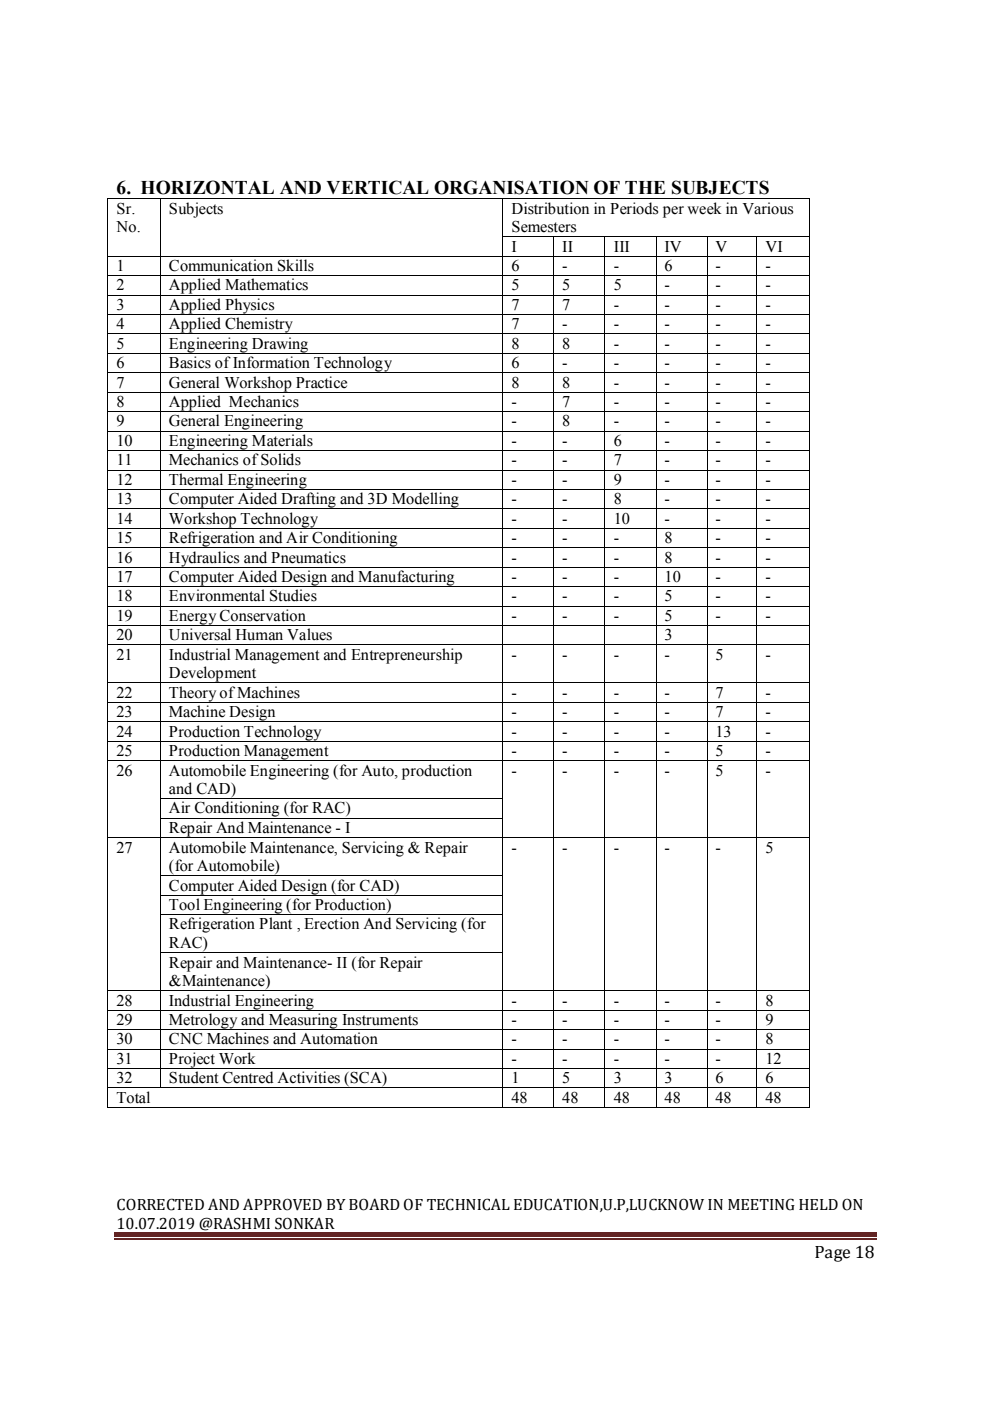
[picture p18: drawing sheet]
<svg xmlns="http://www.w3.org/2000/svg" width="210mm" height="297mm" viewBox="0 0 210 297" stroke-linecap="round" stroke-linejoin="round" font-family="sans-serif">
<defs><g id="words">
<text font-size="4.1" x="24.7" y="41.1">6. HORIZONTAL AND VERTICAL ORGANISATION OF THE SUBJECTS</text>
<text font-size="3.8" x="172.7" y="266.7">Page 18</text>
<g font-size="3.5">
<text x="24.7" y="45.3">Sr.</text>
<text x="35.8" y="45.3">Subjects</text>
<text x="108.5" y="45.3">Distribution in Periods per week in Various</text>
<text x="24.7" y="49.2">No.</text>
<text x="108.5" y="49.2">Semesters</text>
<text x="108.5" y="53.3">I</text>
<text x="119.2" y="53.3">II</text>
<text x="130.1" y="53.3">III</text>
<text x="140.9" y="53.3">IV</text>
<text x="151.7" y="53.3">V</text>
<text x="162.3" y="53.3">VI</text>
<text x="24.7" y="57.5">1</text>
<text x="35.8" y="57.5">Communication Skills</text>
<text x="108.5" y="57.5">6</text>
<text x="119.2" y="57.5">-</text>
<text x="130.1" y="57.5">-</text>
<text x="140.9" y="57.5">6</text>
<text x="151.7" y="57.5">-</text>
<text x="162.3" y="57.5">-</text>
<text x="24.7" y="61.6">2</text>
<text x="24.7" y="65.7">3</text>
<text x="35.8" y="61.6">Applied Mathematics</text>
<text x="35.8" y="65.7">Applied Physics</text>
<text x="108.5" y="61.6">5</text>
<text x="108.5" y="65.7">7</text>
<text x="119.2" y="61.6">5</text>
<text x="119.2" y="65.7">7</text>
<text x="130.1" y="61.6">5</text>
<text x="130.1" y="65.7">-</text>
<text x="140.9" y="61.6">-</text>
<text x="140.9" y="65.7">-</text>
<text x="151.7" y="61.6">-</text>
<text x="151.7" y="65.7">-</text>
<text x="162.3" y="61.6">-</text>
<text x="162.3" y="65.7">-</text>
<text x="24.7" y="69.8">4</text>
<text x="35.8" y="69.8">Applied Chemistry</text>
<text x="108.5" y="69.8">7</text>
<text x="119.2" y="69.8">-</text>
<text x="130.1" y="69.8">-</text>
<text x="140.9" y="69.8">-</text>
<text x="151.7" y="69.8">-</text>
<text x="162.3" y="69.8">-</text>
<text x="24.7" y="73.9">5</text>
<text x="35.8" y="73.9">Engineering Drawing</text>
<text x="108.5" y="73.9">8</text>
<text x="119.2" y="73.9">8</text>
<text x="130.1" y="73.9">-</text>
<text x="140.9" y="73.9">-</text>
<text x="151.7" y="73.9">-</text>
<text x="162.3" y="73.9">-</text>
<text x="24.7" y="78.1">6</text>
<text x="24.7" y="82.2">7</text>
<text x="35.8" y="78.1">Basics of Information Technology</text>
<text x="35.8" y="82.2">General Workshop Practice</text>
<text x="108.5" y="78.1">6</text>
<text x="108.5" y="82.2">8</text>
<text x="119.2" y="78.1">-</text>
<text x="119.2" y="82.2">8</text>
<text x="130.1" y="78.1">-</text>
<text x="130.1" y="82.2">-</text>
<text x="140.9" y="78.1">-</text>
<text x="140.9" y="82.2">-</text>
<text x="151.7" y="78.1">-</text>
<text x="151.7" y="82.2">-</text>
<text x="162.3" y="78.1">-</text>
<text x="162.3" y="82.2">-</text>
<text x="24.7" y="86.3">8</text>
<text x="35.8" y="86.3">Applied Mechanics</text>
<text x="108.5" y="86.3">-</text>
<text x="119.2" y="86.3">7</text>
<text x="130.1" y="86.3">-</text>
<text x="140.9" y="86.3">-</text>
<text x="151.7" y="86.3">-</text>
<text x="162.3" y="86.3">-</text>
<text x="24.7" y="90.4">9</text>
<text x="24.7" y="94.6">10</text>
<text x="35.8" y="90.4">General Engineering</text>
<text x="35.8" y="94.6">Engineering Materials</text>
<text x="108.5" y="90.4">-</text>
<text x="108.5" y="94.6">-</text>
<text x="119.2" y="90.4">8</text>
<text x="119.2" y="94.6">-</text>
<text x="130.1" y="90.4">-</text>
<text x="130.1" y="94.6">6</text>
<text x="140.9" y="90.4">-</text>
<text x="140.9" y="94.6">-</text>
<text x="151.7" y="90.4">-</text>
<text x="151.7" y="94.6">-</text>
<text x="162.3" y="90.4">-</text>
<text x="162.3" y="94.6">-</text>
<text x="24.7" y="98.6">11</text>
<text x="35.8" y="98.6">Mechanics of Solids</text>
<text x="108.5" y="98.6">-</text>
<text x="119.2" y="98.6">-</text>
<text x="130.1" y="98.6">7</text>
<text x="140.9" y="98.6">-</text>
<text x="151.7" y="98.6">-</text>
<text x="162.3" y="98.6">-</text>
<text x="24.7" y="102.8">12</text>
<text x="24.7" y="106.9">13</text>
<text x="35.8" y="102.8">Thermal Engineering</text>
<text x="35.8" y="106.9">Computer Aided Drafting and 3D Modelling</text>
<text x="108.5" y="102.8">-</text>
<text x="108.5" y="106.9">-</text>
<text x="119.2" y="102.8">-</text>
<text x="119.2" y="106.9">-</text>
<text x="130.1" y="102.8">9</text>
<text x="130.1" y="106.9">8</text>
<text x="140.9" y="102.8">-</text>
<text x="140.9" y="106.9">-</text>
<text x="151.7" y="102.8">-</text>
<text x="151.7" y="106.9">-</text>
<text x="162.3" y="102.8">-</text>
<text x="162.3" y="106.9">-</text>
<text x="24.7" y="111">14</text>
<text x="35.8" y="111">Workshop Technology</text>
<text x="108.5" y="111">-</text>
<text x="119.2" y="111">-</text>
<text x="130.1" y="111">10</text>
<text x="140.9" y="111">-</text>
<text x="151.7" y="111">-</text>
<text x="162.3" y="111">-</text>
<text x="24.7" y="115.1">15</text>
<text x="24.7" y="119.3">16</text>
<text x="35.8" y="115.1">Refrigeration and Air Conditioning</text>
<text x="35.8" y="119.3">Hydraulics and Pneumatics</text>
<text x="108.5" y="115.1">-</text>
<text x="108.5" y="119.3">-</text>
<text x="119.2" y="115.1">-</text>
<text x="119.2" y="119.3">-</text>
<text x="130.1" y="115.1">-</text>
<text x="130.1" y="119.3">-</text>
<text x="140.9" y="115.1">8</text>
<text x="140.9" y="119.3">8</text>
<text x="151.7" y="115.1">-</text>
<text x="151.7" y="119.3">-</text>
<text x="162.3" y="115.1">-</text>
<text x="162.3" y="119.3">-</text>
<text x="24.7" y="123.4">17</text>
<text x="35.8" y="123.4">Computer Aided Design and Manufacturing</text>
<text x="108.5" y="123.4">-</text>
<text x="119.2" y="123.4">-</text>
<text x="130.1" y="123.4">-</text>
<text x="140.9" y="123.4">10</text>
<text x="151.7" y="123.4">-</text>
<text x="162.3" y="123.4">-</text>
<text x="24.7" y="127.5">18</text>
<text x="24.7" y="131.7">19</text>
<text x="35.8" y="127.5">Environmental Studies</text>
<text x="35.8" y="131.7">Energy Conservation</text>
<text x="108.5" y="127.5">-</text>
<text x="108.5" y="131.7">-</text>
<text x="119.2" y="127.5">-</text>
<text x="119.2" y="131.7">-</text>
<text x="130.1" y="127.5">-</text>
<text x="130.1" y="131.7">-</text>
<text x="140.9" y="127.5">5</text>
<text x="140.9" y="131.7">5</text>
<text x="151.7" y="127.5">-</text>
<text x="151.7" y="131.7">-</text>
<text x="162.3" y="127.5">-</text>
<text x="162.3" y="131.7">-</text>
<text x="24.7" y="135.7">20</text>
<text x="35.8" y="135.7">Universal Human Values</text>
<text x="140.9" y="135.7">3</text>
<text x="24.7" y="139.9">21</text>
<text x="35.8" y="139.9">Industrial Management and Entrepreneurship</text>
<text x="35.8" y="143.8">Development</text>
<text x="108.5" y="139.9">-</text>
<text x="119.2" y="139.9">-</text>
<text x="130.1" y="139.9">-</text>
<text x="140.9" y="139.9">-</text>
<text x="151.7" y="139.9">5</text>
<text x="162.3" y="139.9">-</text>
<text x="24.7" y="147.9">22</text>
<text x="35.8" y="147.9">Theory of Machines</text>
<text x="108.5" y="147.9">-</text>
<text x="119.2" y="147.9">-</text>
<text x="130.1" y="147.9">-</text>
<text x="140.9" y="147.9">-</text>
<text x="151.7" y="147.9">7</text>
<text x="162.3" y="147.9">-</text>
<text x="24.7" y="152.1">23</text>
<text x="35.8" y="152.1">Machine Design</text>
<text x="108.5" y="152.1">-</text>
<text x="119.2" y="152.1">-</text>
<text x="130.1" y="152.1">-</text>
<text x="140.9" y="152.1">-</text>
<text x="151.7" y="152.1">7</text>
<text x="162.3" y="152.1">-</text>
<text x="24.7" y="156.2">24</text>
<text x="24.7" y="160.3">25</text>
<text x="35.8" y="156.2">Production Technology</text>
<text x="35.8" y="160.3">Production Management</text>
<text x="108.5" y="156.2">-</text>
<text x="108.5" y="160.3">-</text>
<text x="119.2" y="156.2">-</text>
<text x="119.2" y="160.3">-</text>
<text x="130.1" y="156.2">-</text>
<text x="130.1" y="160.3">-</text>
<text x="140.9" y="156.2">-</text>
<text x="140.9" y="160.3">-</text>
<text x="151.7" y="156.2">13</text>
<text x="151.7" y="160.3">5</text>
<text x="162.3" y="156.2">-</text>
<text x="162.3" y="160.3">-</text>
<text x="24.7" y="164.4">26</text>
<text x="35.8" y="164.4">Automobile Engineering (for Auto, production</text>
<text x="108.5" y="164.4">-</text>
<text x="119.2" y="164.4">-</text>
<text x="130.1" y="164.4">-</text>
<text x="140.9" y="164.4">-</text>
<text x="151.7" y="164.4">5</text>
<text x="162.3" y="164.4">-</text>
<text x="35.8" y="168.4">and CAD)</text>
<text x="35.8" y="172.5">Air Conditioning (for RAC)</text>
<text x="35.8" y="176.6">Repair And Maintenance - I</text>
<text x="24.7" y="180.8">27</text>
<text x="35.8" y="180.8">Automobile Maintenance, Servicing &amp; Repair</text>
<text x="35.8" y="184.7">(for Automobile)</text>
<text x="108.5" y="180.8">-</text>
<text x="119.2" y="180.8">-</text>
<text x="130.1" y="180.8">-</text>
<text x="140.9" y="180.8">-</text>
<text x="151.7" y="180.8">-</text>
<text x="162.3" y="180.8">5</text>
<text x="35.8" y="188.8">Computer Aided Design (for CAD)</text>
<text x="35.8" y="193">Tool Engineering (for Production)</text>
<text x="35.8" y="197">Refrigeration Plant , Erection And Servicing (for</text>
<text x="35.8" y="201">RAC)</text>
<text x="35.8" y="205.1">Repair and Maintenance- II (for Repair</text>
<text x="35.8" y="209">&amp;Maintenance)</text>
<text x="24.7" y="213.2">28</text>
<text x="35.8" y="213.2">Industrial Engineering</text>
<text x="108.5" y="213.2">-</text>
<text x="119.2" y="213.2">-</text>
<text x="130.1" y="213.2">-</text>
<text x="140.9" y="213.2">-</text>
<text x="151.7" y="213.2">-</text>
<text x="162.3" y="213.2">8</text>
<text x="24.7" y="217.3">29</text>
<text x="24.7" y="221.4">30</text>
<text x="35.8" y="217.3">Metrology and Measuring Instruments</text>
<text x="35.8" y="221.4">CNC Machines and Automation</text>
<text x="108.5" y="217.3">-</text>
<text x="108.5" y="221.4">-</text>
<text x="119.2" y="217.3">-</text>
<text x="119.2" y="221.4">-</text>
<text x="130.1" y="217.3">-</text>
<text x="130.1" y="221.4">-</text>
<text x="140.9" y="217.3">-</text>
<text x="140.9" y="221.4">-</text>
<text x="151.7" y="217.3">-</text>
<text x="151.7" y="221.4">-</text>
<text x="162.3" y="217.3">9</text>
<text x="162.3" y="221.4">8</text>
<text x="24.7" y="225.6">31</text>
<text x="35.8" y="225.6">Project Work</text>
<text x="108.5" y="225.6">-</text>
<text x="119.2" y="225.6">-</text>
<text x="130.1" y="225.6">-</text>
<text x="140.9" y="225.6">-</text>
<text x="151.7" y="225.6">-</text>
<text x="162.3" y="225.6">12</text>
<text x="24.7" y="229.7">32</text>
<text x="24.7" y="233.8">Total</text>
<text x="35.8" y="229.7">Student Centred Activities (SCA)</text>
<text x="108.5" y="229.7">1</text>
<text x="108.5" y="233.8">48</text>
<text x="119.2" y="229.7">5</text>
<text x="119.2" y="233.8">48</text>
<text x="130.1" y="229.7">3</text>
<text x="130.1" y="233.8">48</text>
<text x="140.9" y="229.7">3</text>
<text x="140.9" y="233.8">48</text>
<text x="151.7" y="229.7">6</text>
<text x="151.7" y="233.8">48</text>
<text x="162.3" y="229.7">6</text>
<text x="162.3" y="233.8">48</text>
<text x="24.7" y="256.5">CORRECTED AND APPROVED BY BOARD OF TECHNICAL EDUCATION,U.P,LUCKNOW IN MEETING HELD ON</text>
<text x="24.7" y="260.5">10.07.2019 @RASHMI SONKAR</text>
</g>
</g></defs>
<path d="M24.2 261.3h161.7v.9h-161.7z" fill="#622423"/>
<path d="M24.2 262.6h161.7" fill="none" stroke="#622423" stroke-width=".25"/>
<g fill="#000">
<path d="M22.8 42.1l.1 .1zM22.8 50.1h.1v.2h-.1zM22.8 54.3h.1v.1h-.1zM22.8 58.3h.1v.2h-.1zM34 42.1l.1 .1zM34 50.1h.1v.2h-.1zM34 54.3h.1v.1h-.1zM34 58.3h.1v.2h-.1zM106.6 42.1l.1 .1zM106.6 50.1l.1 .2zM106.6 54.3l.1 .1zM106.6 58.3l.1 .2z"/>
<path d="M117.3 50.1h.2v.2h-.2zM117.3 54.3h.2v.1h-.2zM117.3 58.3h.2v.2h-.2zM128.2 50.1h.2v.2h-.2zM128.2 54.3h.2v.1h-.2zM128.2 58.3h.2v.2h-.2zM139 50.1h.2v.2h-.2zM139 54.3h.2v.1h-.2zM139 58.3h.2v.2h-.2zM149.9 50.1v.2zM149.9 54.3v.1zM149.9 58.3v.2z"/>
<path d="M160.3 50.1h.1v.2h-.1zM160.3 54.3h.1v.1h-.1zM160.3 58.3h.1v.2h-.1zM171.4 42.1l.2 .1zM171.4 50.1h.2v.2h-.2zM171.4 54.3h.2v.1h-.2zM171.4 58.3h.2v.2h-.2zM22.8 62.5h.1v.2h-.1zM22.8 66.6h.1v.2h-.1zM22.8 70.7h.1v.2h-.1zM22.8 74.8h.1v.2h-.1zM22.8 79h.1v.2h-.1z"/>
<path d="M34 62.5h.1v.2h-.1zM34 66.6h.1v.2h-.1zM34 70.7h.1v.2h-.1zM34 74.8h.1v.2h-.1zM34 79h.1v.2h-.1zM106.6 62.5l.1 .2zM106.6 66.6l.1 .2zM106.6 70.7l.1 .2zM106.6 74.8l.1 .2zM106.6 79l.1 .2zM117.3 62.5h.2v.2h-.2zM117.3 66.6h.2v.2h-.2z"/>
<path d="M117.3 70.7h.2v.2h-.2zM117.3 74.8h.2v.2h-.2zM117.3 79h.2v.2h-.2zM128.2 62.5h.2v.2h-.2zM128.2 66.6h.2v.2h-.2zM128.2 70.7h.2v.2h-.2zM128.2 74.8h.2v.2h-.2zM128.2 79h.2v.2h-.2zM139 62.5h.2v.2h-.2zM139 66.6h.2v.2h-.2zM139 70.7h.2v.2h-.2zM139 74.8h.2v.2h-.2z"/>
<path d="M139 79h.2v.2h-.2zM149.9 62.5v.2zM149.9 66.6v.2zM149.9 70.7v.2zM149.9 74.8v.2zM149.9 79v.2zM160.3 62.5h.1v.2h-.1zM160.3 66.6h.1v.2h-.1zM160.3 70.7h.1v.2h-.1zM160.3 74.8h.1v.2h-.1zM160.3 79h.1v.2h-.1zM171.4 62.5h.2v.2h-.2z"/>
<path d="M171.4 66.6h.2v.2h-.2zM171.4 70.7h.2v.2h-.2zM171.4 74.8h.2v.2h-.2zM171.4 79h.2v.2h-.2zM22.8 83.1h.1v.1h-.1zM22.8 87.2h.1v.2h-.1zM22.8 91.4h.1v.1h-.1zM22.8 95.4h.1v.2h-.1zM22.8 99.6h.1v.1h-.1zM34 83.1h.1v.1h-.1zM34 87.2h.1v.2h-.1zM34 91.4h.1v.1h-.1z"/>
<path d="M34 95.4h.1v.2h-.1zM34 99.6h.1v.1h-.1zM106.6 83.1l.1 .1zM106.6 87.2l.1 .2zM106.6 91.4l.1 .1zM106.6 95.4l.1 .2zM106.6 99.6l.1 .1zM117.3 83.1h.2v.1h-.2zM117.3 87.2h.2v.2h-.2zM117.3 91.4h.2v.1h-.2zM117.3 95.4h.2v.2h-.2zM117.3 99.6h.2v.1h-.2z"/>
<path d="M128.2 83.1h.2v.1h-.2zM128.2 87.2h.2v.2h-.2zM128.2 91.4h.2v.1h-.2zM128.2 95.4h.2v.2h-.2zM128.2 99.6h.2v.1h-.2zM139 83.1h.2v.1h-.2zM139 87.2h.2v.2h-.2zM139 91.4h.2v.1h-.2zM139 95.4h.2v.2h-.2zM139 99.6h.2v.1h-.2zM149.9 83.1v.1zM149.9 87.2v.2z"/>
<path d="M149.9 91.4v.1zM149.9 95.4v.2zM149.9 99.6v.1zM160.3 83.1h.1v.1h-.1zM160.3 87.2h.1v.2h-.1zM160.3 91.4h.1v.1h-.1zM160.3 95.4h.1v.2h-.1zM160.3 99.6h.1v.1h-.1zM171.4 83.1h.2v.1h-.2zM171.4 87.2h.2v.2h-.2zM171.4 91.4h.2v.1h-.2zM171.4 95.4h.2v.2h-.2z"/>
<path d="M171.4 99.6h.2v.1h-.2zM22.8 103.7h.1v.2h-.1zM22.8 107.8h.1v.1h-.1zM22.8 111.9h.1v.2h-.1zM22.8 116.1h.1v.1h-.1zM34 103.7h.1v.2h-.1zM34 107.8h.1v.1h-.1zM34 111.9h.1v.2h-.1zM34 116.1h.1v.1h-.1zM106.6 103.7l.1 .2zM106.6 107.8l.1 .1zM106.6 111.9l.1 .2z"/>
<path d="M106.6 116.1l.1 .1zM117.3 103.7h.2v.2h-.2zM117.3 107.8h.2v.1h-.2zM117.3 111.9h.2v.2h-.2zM117.3 116.1h.2v.1h-.2zM128.2 103.7h.2v.2h-.2zM128.2 107.8h.2v.1h-.2zM128.2 111.9h.2v.2h-.2zM128.2 116.1h.2v.1h-.2zM139 103.7h.2v.2h-.2zM139 107.8h.2v.1h-.2zM139 111.9h.2v.2h-.2z"/>
<path d="M139 116.1h.2v.1h-.2zM149.9 103.7v.2zM149.9 107.8v.1zM149.9 111.9v.2zM149.9 116.1v.1zM160.3 103.7h.1v.2h-.1zM160.3 107.8h.1v.1h-.1zM160.3 111.9h.1v.2h-.1zM160.3 116.1h.1v.1h-.1zM171.4 103.7h.2v.2h-.2zM171.4 107.8h.2v.1h-.2zM171.4 111.9h.2v.2h-.2z"/>
<path d="M171.4 116.1h.2v.1h-.2zM22.8 120.1h.1v.2h-.1zM22.8 124.3h.1v.2h-.1zM22.8 128.4h.1v.2h-.1zM22.8 132.5h.1v.2h-.1zM22.8 136.7h.1v.1h-.1zM34 120.1h.1v.2h-.1zM34 124.3h.1v.2h-.1zM34 128.4h.1v.2h-.1zM34 132.5h.1v.2h-.1zM34 136.7h.1v.1h-.1zM106.6 120.1l.1 .2z"/>
<path d="M106.6 124.3l.1 .2zM106.6 128.4l.1 .2zM106.6 132.5l.1 .2zM106.6 136.7l.1 .1zM117.3 120.1h.2v.2h-.2zM117.3 124.3h.2v.2h-.2zM117.3 128.4h.2v.2h-.2zM117.3 132.5h.2v.2h-.2zM117.3 136.7h.2v.1h-.2zM128.2 120.1h.2v.2h-.2zM128.2 124.3h.2v.2h-.2zM128.2 128.4h.2v.2h-.2z"/>
<path d="M128.2 132.5h.2v.2h-.2zM128.2 136.7h.2v.1h-.2zM139 120.1h.2v.2h-.2zM139 124.3h.2v.2h-.2zM139 128.4h.2v.2h-.2zM139 132.5h.2v.2h-.2zM139 136.7h.2v.1h-.2zM149.9 120.1v.2zM149.9 124.3v.2zM149.9 128.4v.2zM149.9 132.5v.2zM149.9 136.7v.1z"/>
<path d="M160.3 120.1h.1v.2h-.1zM160.3 124.3h.1v.2h-.1zM160.3 128.4h.1v.2h-.1zM160.3 132.5h.1v.2h-.1zM160.3 136.7h.1v.1h-.1zM171.4 120.1h.2v.2h-.2zM171.4 124.3h.2v.2h-.2zM171.4 128.4h.2v.2h-.2zM171.4 132.5h.2v.2h-.2zM171.4 136.7h.2v.1h-.2zM22.8 144.7h.1v.2h-.1zM22.8 148.8h.1v.2h-.1z"/>
<path d="M22.8 153h.1v.2h-.1zM22.8 157.1h.1v.1h-.1zM34 144.7h.1v.2h-.1zM34 148.8h.1v.2h-.1zM34 153h.1v.2h-.1zM34 157.1h.1v.1h-.1zM106.6 144.7l.1 .2zM106.6 148.8l.1 .2zM106.6 153l.1 .2zM106.6 157.1l.1 .1zM117.3 144.7h.2v.2h-.2zM117.3 148.8h.2v.2h-.2z"/>
<path d="M117.3 153h.2v.2h-.2zM117.3 157.1h.2v.1h-.2zM128.2 144.7h.2v.2h-.2zM128.2 148.8h.2v.2h-.2zM128.2 153h.2v.2h-.2zM128.2 157.1h.2v.1h-.2zM139 144.7h.2v.2h-.2zM139 148.8h.2v.2h-.2zM139 153h.2v.2h-.2zM139 157.1h.2v.1h-.2zM149.9 144.7v.2zM149.9 148.8v.2z"/>
<path d="M149.9 153v.2zM149.9 157.1v.1zM160.3 144.7h.1v.2h-.1zM160.3 148.8h.1v.2h-.1zM160.3 153h.1v.2h-.1zM160.3 157.1h.1v.1h-.1zM171.4 144.7h.2v.2h-.2zM171.4 148.8h.2v.2h-.2zM171.4 153h.2v.2h-.2zM171.4 157.1h.2v.1h-.2zM22.8 161.2h.1v.2h-.1zM22.8 169.2h.1v.2h-.1z"/>
<path d="M22.8 173.4h.1v.2h-.1zM22.8 177.5h.1v.2h-.1zM34 161.2h.1v.2h-.1zM34 169.2h.1v.2h-.1zM34 173.4h.1v.2h-.1zM34 177.5h.1v.2h-.1zM106.6 161.2l.1 .2zM106.6 169.2l.1 .2zM106.6 173.4l.1 .2zM106.6 177.5l.1 .2zM117.3 161.2h.2v.2h-.2zM117.3 169.2h.2v.2h-.2z"/>
<path d="M117.3 173.4h.2v.2h-.2zM117.3 177.5h.2v.2h-.2zM128.2 161.2h.2v.2h-.2zM128.2 169.2h.2v.2h-.2zM128.2 173.4h.2v.2h-.2zM128.2 177.5h.2v.2h-.2zM139 161.2h.2v.2h-.2zM139 169.2h.2v.2h-.2zM139 173.4h.2v.2h-.2zM139 177.5h.2v.2h-.2zM149.9 161.2v.2zM149.9 169.2v.2z"/>
<path d="M149.9 173.4v.2zM149.9 177.5v.2zM160.3 161.2h.1v.2h-.1zM160.3 169.2h.1v.2h-.1zM160.3 173.4h.1v.2h-.1zM160.3 177.5h.1v.2h-.1zM171.4 161.2h.2v.2h-.2zM171.4 169.2h.2v.2h-.2zM171.4 173.4h.2v.2h-.2zM171.4 177.5h.2v.2h-.2zM22.8 185.6h.1v.2h-.1zM22.8 189.7h.1v.2h-.1z"/>
<path d="M22.8 193.8h.1v.2h-.1zM34 185.6h.1v.2h-.1zM34 189.7h.1v.2h-.1zM34 193.8h.1v.2h-.1zM106.6 185.6l.1 .2zM106.6 189.7l.1 .2zM106.6 193.8l.1 .2zM117.3 185.6h.2v.2h-.2zM117.3 189.7h.2v.2h-.2zM117.3 193.8h.2v.2h-.2zM128.2 185.6h.2v.2h-.2zM128.2 189.7h.2v.2h-.2z"/>
<path d="M128.2 193.8h.2v.2h-.2zM139 185.6h.2v.2h-.2zM139 189.7h.2v.2h-.2zM139 193.8h.2v.2h-.2zM149.9 185.6v.2zM149.9 189.7v.2zM149.9 193.8v.2zM160.3 185.6h.1v.2h-.1zM160.3 189.7h.1v.2h-.1zM160.3 193.8h.1v.2h-.1zM171.4 185.6h.2v.2h-.2zM171.4 189.7h.2v.2h-.2z"/>
<path d="M171.4 193.8h.2v.2h-.2zM22.8 201.9h.1v.2h-.1zM22.8 210h.1v.1h-.1zM22.8 214.1h.1v.2h-.1zM22.8 218.2h.1v.2h-.1zM34 201.9h.1v.2h-.1zM34 210h.1v.1h-.1zM34 214.1h.1v.2h-.1zM34 218.2h.1v.2h-.1zM106.6 201.9l.1 .2zM106.6 210l.1 .1zM106.6 214.1l.1 .2z"/>
<path d="M106.6 218.2l.1 .2zM117.3 201.9h.2v.2h-.2zM117.3 210h.2v.1h-.2zM117.3 214.1h.2v.2h-.2zM117.3 218.2h.2v.2h-.2zM128.2 201.9h.2v.2h-.2zM128.2 210h.2v.1h-.2zM128.2 214.1h.2v.2h-.2zM128.2 218.2h.2v.2h-.2zM139 201.9h.2v.2h-.2zM139 210h.2v.1h-.2zM139 214.1h.2v.2h-.2z"/>
<path d="M139 218.2h.2v.2h-.2zM149.9 201.9v.2zM149.9 210v.1zM149.9 214.1v.2zM149.9 218.2v.2zM160.3 201.9h.1v.2h-.1zM160.3 210h.1v.1h-.1zM160.3 214.1h.1v.2h-.1zM160.3 218.2h.1v.2h-.1zM171.4 201.9h.2v.2h-.2zM171.4 210h.2v.1h-.2zM171.4 214.1h.2v.2h-.2z"/>
<path d="M171.4 218.2h.2v.2h-.2zM22.8 222.3h.1v.2h-.1zM22.8 226.5h.1v.2h-.1zM22.8 230.5h.1v.2h-.1zM22.8 234.7h.1v.2h-.1zM34 222.3h.1v.2h-.1zM34 226.5h.1v.2h-.1zM34 230.5h.1v.2h-.1zM106.6 222.3l.1 .2zM106.6 226.5l.1 .2zM106.6 230.5l.1 .2zM106.6 234.7l.1 .2z"/>
<path d="M117.3 222.3h.2v.2h-.2zM117.3 226.5h.2v.2h-.2zM117.3 230.5h.2v.2h-.2zM117.3 234.7h.2v.2h-.2zM128.2 222.3h.2v.2h-.2zM128.2 226.5h.2v.2h-.2zM128.2 230.5h.2v.2h-.2zM128.2 234.7h.2v.2h-.2zM139 222.3h.2v.2h-.2zM139 226.5h.2v.2h-.2zM139 230.5h.2v.2h-.2zM139 234.7h.2v.2h-.2z"/>
<path d="M149.9 222.3v.2zM149.9 226.5v.2zM149.9 230.5v.2zM149.9 234.7v.2zM160.3 222.3h.1v.2h-.1zM160.3 226.5h.1v.2h-.1zM160.3 230.5h.1v.2h-.1zM160.3 234.7h.1v.2h-.1zM171.4 222.3h.2v.2h-.2zM171.4 226.5h.2v.2h-.2zM171.4 230.5h.2v.2h-.2zM171.4 234.7h.2v.2h-.2z"/>
</g>
<g fill="none" stroke="#000" stroke-width=".21">
<path d="M22.9 42.2v7.9M22.9 50.3v4M22.9 54.4v3.9M22.9 58.5v4M22.9 42.1h11.1M22.9 54.4h11.1M22.9 58.4h11.1M34 42.2v7.9M34 50.3v4M34 54.4v3.9M34 58.5v4M34.1 42.1h72.5"/>
<path d="M34.1 54.4h72.5M34.1 58.4h72.5M106.6 42.2v7.9M106.6 50.3v4M106.6 54.4v3.9M106.6 58.5v4M106.7 42.1h64.7M106.7 50.2h10.6M106.7 54.4h10.6M106.7 58.4h10.6M117.4 50.3v4M117.4 54.4v3.9"/>
<path d="M117.4 58.5v4M117.5 50.2h10.7M117.5 54.4h10.7M117.5 58.4h10.7M128.3 50.3v4M128.3 54.4v3.9M128.3 58.5v4M128.4 50.2h10.6M128.4 54.4h10.6M128.4 58.4h10.6M139.1 50.3v4M139.1 54.4v3.9"/>
<path d="M139.1 58.5v4M139.2 50.2h10.7M139.2 54.4h10.7M139.2 58.4h10.7M149.9 50.3v4M149.9 54.4v3.9M149.9 58.5v4M149.9 50.2h10.4M149.9 54.4h10.4M149.9 58.4h10.4M160.4 50.3v4M160.4 54.4v3.9"/>
<path d="M160.4 58.5v4M160.4 50.2h11M160.4 54.4h11M160.4 58.4h11M171.5 42.2v7.9M171.5 50.3v4M171.5 54.4v3.9M171.5 58.5v4M22.9 62.7v3.9M22.9 66.8v3.9M22.9 70.9v3.9M22.9 75v4"/>
<path d="M22.9 79.2v3.9M22.9 62.6h11.1M22.9 66.7h11.1M22.9 70.8h11.1M22.9 74.9h11.1M22.9 79.1h11.1M34 62.7v3.9M34 66.8v3.9M34 70.9v3.9M34 75v4M34 79.2v3.9M34.1 62.6h72.5"/>
<path d="M34.1 66.7h72.5M34.1 70.8h72.5M34.1 74.9h72.5M34.1 79.1h72.5M106.6 62.7v3.9M106.6 66.8v3.9M106.6 70.9v3.9M106.6 75v4M106.6 79.2v3.9M106.7 62.6h10.6M106.7 66.7h10.6M106.7 70.8h10.6"/>
<path d="M106.7 74.9h10.6M106.7 79.1h10.6M117.4 62.7v3.9M117.4 66.8v3.9M117.4 70.9v3.9M117.4 75v4M117.4 79.2v3.9M117.5 62.6h10.7M117.5 66.7h10.7M117.5 70.8h10.7M117.5 74.9h10.7M117.5 79.1h10.7"/>
<path d="M128.3 62.7v3.9M128.3 66.8v3.9M128.3 70.9v3.9M128.3 75v4M128.3 79.2v3.9M128.4 62.6h10.6M128.4 66.7h10.6M128.4 70.8h10.6M128.4 74.9h10.6M128.4 79.1h10.6M139.1 62.7v3.9M139.1 66.8v3.9"/>
<path d="M139.1 70.9v3.9M139.1 75v4M139.1 79.2v3.9M139.2 62.6h10.7M139.2 66.7h10.7M139.2 70.8h10.7M139.2 74.9h10.7M139.2 79.1h10.7M149.9 62.7v3.9M149.9 66.8v3.9M149.9 70.9v3.9M149.9 75v4"/>
<path d="M149.9 79.2v3.9M149.9 62.6h10.4M149.9 66.7h10.4M149.9 70.8h10.4M149.9 74.9h10.4M149.9 79.1h10.4M160.4 62.7v3.9M160.4 66.8v3.9M160.4 70.9v3.9M160.4 75v4M160.4 79.2v3.9M160.4 62.6h11"/>
<path d="M160.4 66.7h11M160.4 70.8h11M160.4 74.9h11M160.4 79.1h11M171.5 62.7v3.9M171.5 66.8v3.9M171.5 70.9v3.9M171.5 75v4M171.5 79.2v3.9M22.9 83.2v4M22.9 87.4v4M22.9 91.5v3.9"/>
<path d="M22.9 95.6v4M22.9 99.7v4M22.9 83.1h11.1M22.9 87.3h11.1M22.9 91.4h11.1M22.9 95.5h11.1M22.9 99.7h11.1M34 83.2v4M34 87.4v4M34 91.5v3.9M34 95.6v4M34 99.7v4"/>
<path d="M34.1 83.1h72.5M34.1 87.3h72.5M34.1 91.4h72.5M34.1 95.5h72.5M34.1 99.7h72.5M106.6 83.2v4M106.6 87.4v4M106.6 91.5v3.9M106.6 95.6v4M106.6 99.7v4M106.7 83.1h10.6M106.7 87.3h10.6"/>
<path d="M106.7 91.4h10.6M106.7 95.5h10.6M106.7 99.7h10.6M117.4 83.2v4M117.4 87.4v4M117.4 91.5v3.9M117.4 95.6v4M117.4 99.7v4M117.5 83.1h10.7M117.5 87.3h10.7M117.5 91.4h10.7M117.5 95.5h10.7"/>
<path d="M117.5 99.7h10.7M128.3 83.2v4M128.3 87.4v4M128.3 91.5v3.9M128.3 95.6v4M128.3 99.7v4M128.4 83.1h10.6M128.4 87.3h10.6M128.4 91.4h10.6M128.4 95.5h10.6M128.4 99.7h10.6M139.1 83.2v4"/>
<path d="M139.1 87.4v4M139.1 91.5v3.9M139.1 95.6v4M139.1 99.7v4M139.2 83.1h10.7M139.2 87.3h10.7M139.2 91.4h10.7M139.2 95.5h10.7M139.2 99.7h10.7M149.9 83.2v4M149.9 87.4v4M149.9 91.5v3.9"/>
<path d="M149.9 95.6v4M149.9 99.7v4M149.9 83.1h10.4M149.9 87.3h10.4M149.9 91.4h10.4M149.9 95.5h10.4M149.9 99.7h10.4M160.4 83.2v4M160.4 87.4v4M160.4 91.5v3.9M160.4 95.6v4M160.4 99.7v4"/>
<path d="M160.4 83.1h11M160.4 87.3h11M160.4 91.4h11M160.4 95.5h11M160.4 99.7h11M171.5 83.2v4M171.5 87.4v4M171.5 91.5v3.9M171.5 95.6v4M171.5 99.7v4M22.9 103.9v3.9M22.9 107.9v4"/>
<path d="M22.9 112.1v4M22.9 116.2v3.9M22.9 103.8h11.1M22.9 107.9h11.1M22.9 112h11.1M22.9 116.2h11.1M34 103.9v3.9M34 107.9v4M34 112.1v4M34 116.2v3.9M34.1 103.8h72.5M34.1 107.9h72.5"/>
<path d="M34.1 112h72.5M34.1 116.2h72.5M106.6 103.9v3.9M106.6 107.9v4M106.6 112.1v4M106.6 116.2v3.9M106.7 103.8h10.6M106.7 107.9h10.6M106.7 112h10.6M106.7 116.2h10.6M117.4 103.9v3.9M117.4 107.9v4"/>
<path d="M117.4 112.1v4M117.4 116.2v3.9M117.5 103.8h10.7M117.5 107.9h10.7M117.5 112h10.7M117.5 116.2h10.7M128.3 103.9v3.9M128.3 107.9v4M128.3 112.1v4M128.3 116.2v3.9M128.4 103.8h10.6M128.4 107.9h10.6"/>
<path d="M128.4 112h10.6M128.4 116.2h10.6M139.1 103.9v3.9M139.1 107.9v4M139.1 112.1v4M139.1 116.2v3.9M139.2 103.8h10.7M139.2 107.9h10.7M139.2 112h10.7M139.2 116.2h10.7M149.9 103.9v3.9M149.9 107.9v4"/>
<path d="M149.9 112.1v4M149.9 116.2v3.9M149.9 103.8h10.4M149.9 107.9h10.4M149.9 112h10.4M149.9 116.2h10.4M160.4 103.9v3.9M160.4 107.9v4M160.4 112.1v4M160.4 116.2v3.9M160.4 103.8h11M160.4 107.9h11"/>
<path d="M160.4 112h11M160.4 116.2h11M171.5 103.9v3.9M171.5 107.9v4M171.5 112.1v4M171.5 116.2v3.9M22.9 120.3v4M22.9 124.5v3.9M22.9 128.6v3.9M22.9 132.7v4M22.9 136.8v7.9M22.9 120.2h11.1"/>
<path d="M22.9 124.4h11.1M22.9 128.5h11.1M22.9 132.6h11.1M22.9 136.7h11.1M34 120.3v4M34 124.5v3.9M34 128.6v3.9M34 132.7v4M34 136.8v7.9M34.1 120.2h72.5M34.1 124.4h72.5M34.1 128.5h72.5"/>
<path d="M34.1 132.6h72.5M34.1 136.7h72.5M106.6 120.3v4M106.6 124.5v3.9M106.6 128.6v3.9M106.6 132.7v4M106.6 136.8v7.9M106.7 120.2h10.6M106.7 124.4h10.6M106.7 128.5h10.6M106.7 132.6h10.6M106.7 136.7h10.6"/>
<path d="M117.4 120.3v4M117.4 124.5v3.9M117.4 128.6v3.9M117.4 132.7v4M117.4 136.8v7.9M117.5 120.2h10.7M117.5 124.4h10.7M117.5 128.5h10.7M117.5 132.6h10.7M117.5 136.7h10.7M128.3 120.3v4M128.3 124.5v3.9"/>
<path d="M128.3 128.6v3.9M128.3 132.7v4M128.3 136.8v7.9M128.4 120.2h10.6M128.4 124.4h10.6M128.4 128.5h10.6M128.4 132.6h10.6M128.4 136.7h10.6M139.1 120.3v4M139.1 124.5v3.9M139.1 128.6v3.9M139.1 132.7v4"/>
<path d="M139.1 136.8v7.9M139.2 120.2h10.7M139.2 124.4h10.7M139.2 128.5h10.7M139.2 132.6h10.7M139.2 136.7h10.7M149.9 120.3v4M149.9 124.5v3.9M149.9 128.6v3.9M149.9 132.7v4M149.9 136.8v7.9M149.9 120.2h10.4"/>
<path d="M149.9 124.4h10.4M149.9 128.5h10.4M149.9 132.6h10.4M149.9 136.7h10.4M160.4 120.3v4M160.4 124.5v3.9M160.4 128.6v3.9M160.4 132.7v4M160.4 136.8v7.9M160.4 120.2h11M160.4 124.4h11M160.4 128.5h11"/>
<path d="M160.4 132.6h11M160.4 136.7h11M171.5 120.3v4M171.5 124.5v3.9M171.5 128.6v3.9M171.5 132.7v4M171.5 136.8v7.9M22.9 144.9v3.9M22.9 149v4M22.9 153.2v3.9M22.9 157.2v4M22.9 144.8h11.1"/>
<path d="M22.9 148.9h11.1M22.9 153.1h11.1M22.9 157.1h11.1M34 144.9v3.9M34 149v4M34 153.2v3.9M34 157.2v4M34.1 144.8h72.5M34.1 148.9h72.5M34.1 153.1h72.5M34.1 157.1h72.5M106.6 144.9v3.9"/>
<path d="M106.6 149v4M106.6 153.2v3.9M106.6 157.2v4M106.7 144.8h10.6M106.7 148.9h10.6M106.7 153.1h10.6M106.7 157.1h10.6M117.4 144.9v3.9M117.4 149v4M117.4 153.2v3.9M117.4 157.2v4M117.5 144.8h10.7"/>
<path d="M117.5 148.9h10.7M117.5 153.1h10.7M117.5 157.1h10.7M128.3 144.9v3.9M128.3 149v4M128.3 153.2v3.9M128.3 157.2v4M128.4 144.8h10.6M128.4 148.9h10.6M128.4 153.1h10.6M128.4 157.1h10.6M139.1 144.9v3.9"/>
<path d="M139.1 149v4M139.1 153.2v3.9M139.1 157.2v4M139.2 144.8h10.7M139.2 148.9h10.7M139.2 153.1h10.7M139.2 157.1h10.7M149.9 144.9v3.9M149.9 149v4M149.9 153.2v3.9M149.9 157.2v4M149.9 144.8h10.4"/>
<path d="M149.9 148.9h10.4M149.9 153.1h10.4M149.9 157.1h10.4M160.4 144.9v3.9M160.4 149v4M160.4 153.2v3.9M160.4 157.2v4M160.4 144.8h11M160.4 148.9h11M160.4 153.1h11M160.4 157.1h11M171.5 144.9v3.9"/>
<path d="M171.5 149v4M171.5 153.2v3.9M171.5 157.2v4M22.9 161.4v7.8M22.9 169.4v4M22.9 173.6v3.9M22.9 177.7v7.9M22.9 161.3h11.1M22.9 177.6h11.1M34 161.4v7.8M34 169.4v4M34 173.6v3.9"/>
<path d="M34 177.7v7.9M34.1 161.3h72.5M34.1 169.3h72.5M34.1 173.5h72.5M34.1 177.6h72.5M106.6 161.4v7.8M106.6 169.4v4M106.6 173.6v3.9M106.6 177.7v7.9M106.7 161.3h10.6M106.7 177.6h10.6M117.4 161.4v7.8"/>
<path d="M117.4 169.4v4M117.4 173.6v3.9M117.4 177.7v7.9M117.5 161.3h10.7M117.5 177.6h10.7M128.3 161.4v7.8M128.3 169.4v4M128.3 173.6v3.9M128.3 177.7v7.9M128.4 161.3h10.6M128.4 177.6h10.6M139.1 161.4v7.8"/>
<path d="M139.1 169.4v4M139.1 173.6v3.9M139.1 177.7v7.9M139.2 161.3h10.7M139.2 177.6h10.7M149.9 161.4v7.8M149.9 169.4v4M149.9 173.6v3.9M149.9 177.7v7.9M149.9 161.3h10.4M149.9 177.6h10.4M160.4 161.4v7.8"/>
<path d="M160.4 169.4v4M160.4 173.6v3.9M160.4 177.7v7.9M160.4 161.3h11M160.4 177.6h11M171.5 161.4v7.8M171.5 169.4v4M171.5 173.6v3.9M171.5 177.7v7.9M22.9 185.8v3.9M22.9 189.9v3.9M22.9 194v7.9"/>
<path d="M34 185.8v3.9M34 189.9v3.9M34 194v7.9M34.1 185.7h72.5M34.1 189.8h72.5M34.1 193.9h72.5M106.6 185.8v3.9M106.6 189.9v3.9M106.6 194v7.9M117.4 185.8v3.9M117.4 189.9v3.9M117.4 194v7.9"/>
<path d="M128.3 185.8v3.9M128.3 189.9v3.9M128.3 194v7.9M139.1 185.8v3.9M139.1 189.9v3.9M139.1 194v7.9M149.9 185.8v3.9M149.9 189.9v3.9M149.9 194v7.9M160.4 185.8v3.9M160.4 189.9v3.9M160.4 194v7.9"/>
<path d="M171.5 185.8v3.9M171.5 189.9v3.9M171.5 194v7.9M22.9 202.1v7.9M22.9 210.1v4M22.9 214.3v3.9M22.9 218.4v3.9M22.9 210.1h11.1M22.9 214.2h11.1M22.9 218.3h11.1M34 202.1v7.9M34 210.1v4"/>
<path d="M34 214.3v3.9M34 218.4v3.9M34.1 202h72.5M34.1 210.1h72.5M34.1 214.2h72.5M34.1 218.3h72.5M106.6 202.1v7.9M106.6 210.1v4M106.6 214.3v3.9M106.6 218.4v3.9M106.7 210.1h10.6M106.7 214.2h10.6"/>
<path d="M106.7 218.3h10.6M117.4 202.1v7.9M117.4 210.1v4M117.4 214.3v3.9M117.4 218.4v3.9M117.5 210.1h10.7M117.5 214.2h10.7M117.5 218.3h10.7M128.3 202.1v7.9M128.3 210.1v4M128.3 214.3v3.9M128.3 218.4v3.9"/>
<path d="M128.4 210.1h10.6M128.4 214.2h10.6M128.4 218.3h10.6M139.1 202.1v7.9M139.1 210.1v4M139.1 214.3v3.9M139.1 218.4v3.9M139.2 210.1h10.7M139.2 214.2h10.7M139.2 218.3h10.7M149.9 202.1v7.9M149.9 210.1v4"/>
<path d="M149.9 214.3v3.9M149.9 218.4v3.9M149.9 210.1h10.4M149.9 214.2h10.4M149.9 218.3h10.4M160.4 202.1v7.9M160.4 210.1v4M160.4 214.3v3.9M160.4 218.4v3.9M160.4 210.1h11M160.4 214.2h11M160.4 218.3h11"/>
<path d="M171.5 202.1v7.9M171.5 210.1v4M171.5 214.3v3.9M171.5 218.4v3.9M22.9 222.5v4M22.9 226.7v3.8M22.9 230.7v4M22.9 222.4h11.1M22.9 226.6h11.1M22.9 230.6h11.1M22.9 234.8h83.7M34 222.5v4"/>
<path d="M34 226.7v3.8M34.1 222.4h72.5M34.1 226.6h72.5M34.1 230.6h72.5M106.6 222.5v4M106.6 226.7v3.8M106.6 230.7v4M106.7 222.4h10.6M106.7 226.6h10.6M106.7 230.6h10.6M106.7 234.8h10.6M117.4 222.5v4"/>
<path d="M117.4 226.7v3.8M117.4 230.7v4M117.5 222.4h10.7M117.5 226.6h10.7M117.5 230.6h10.7M117.5 234.8h10.7M128.3 222.5v4M128.3 226.7v3.8M128.3 230.7v4M128.4 222.4h10.6M128.4 226.6h10.6M128.4 230.6h10.6"/>
<path d="M128.4 234.8h10.6M139.1 222.5v4M139.1 226.7v3.8M139.1 230.7v4M139.2 222.4h10.7M139.2 226.6h10.7M139.2 230.6h10.7M139.2 234.8h10.7M149.9 222.5v4M149.9 226.7v3.8M149.9 230.7v4M149.9 222.4h10.4"/>
<path d="M149.9 226.6h10.4M149.9 230.6h10.4M149.9 234.8h10.4M160.4 222.5v4M160.4 226.7v3.8M160.4 230.7v4M160.4 222.4h11M160.4 226.6h11M160.4 230.6h11M160.4 234.8h11M171.5 222.5v4M171.5 226.7v3.8"/>
<path d="M171.5 230.7v4"/>
</g>
<use href="#words"/>
</svg>
